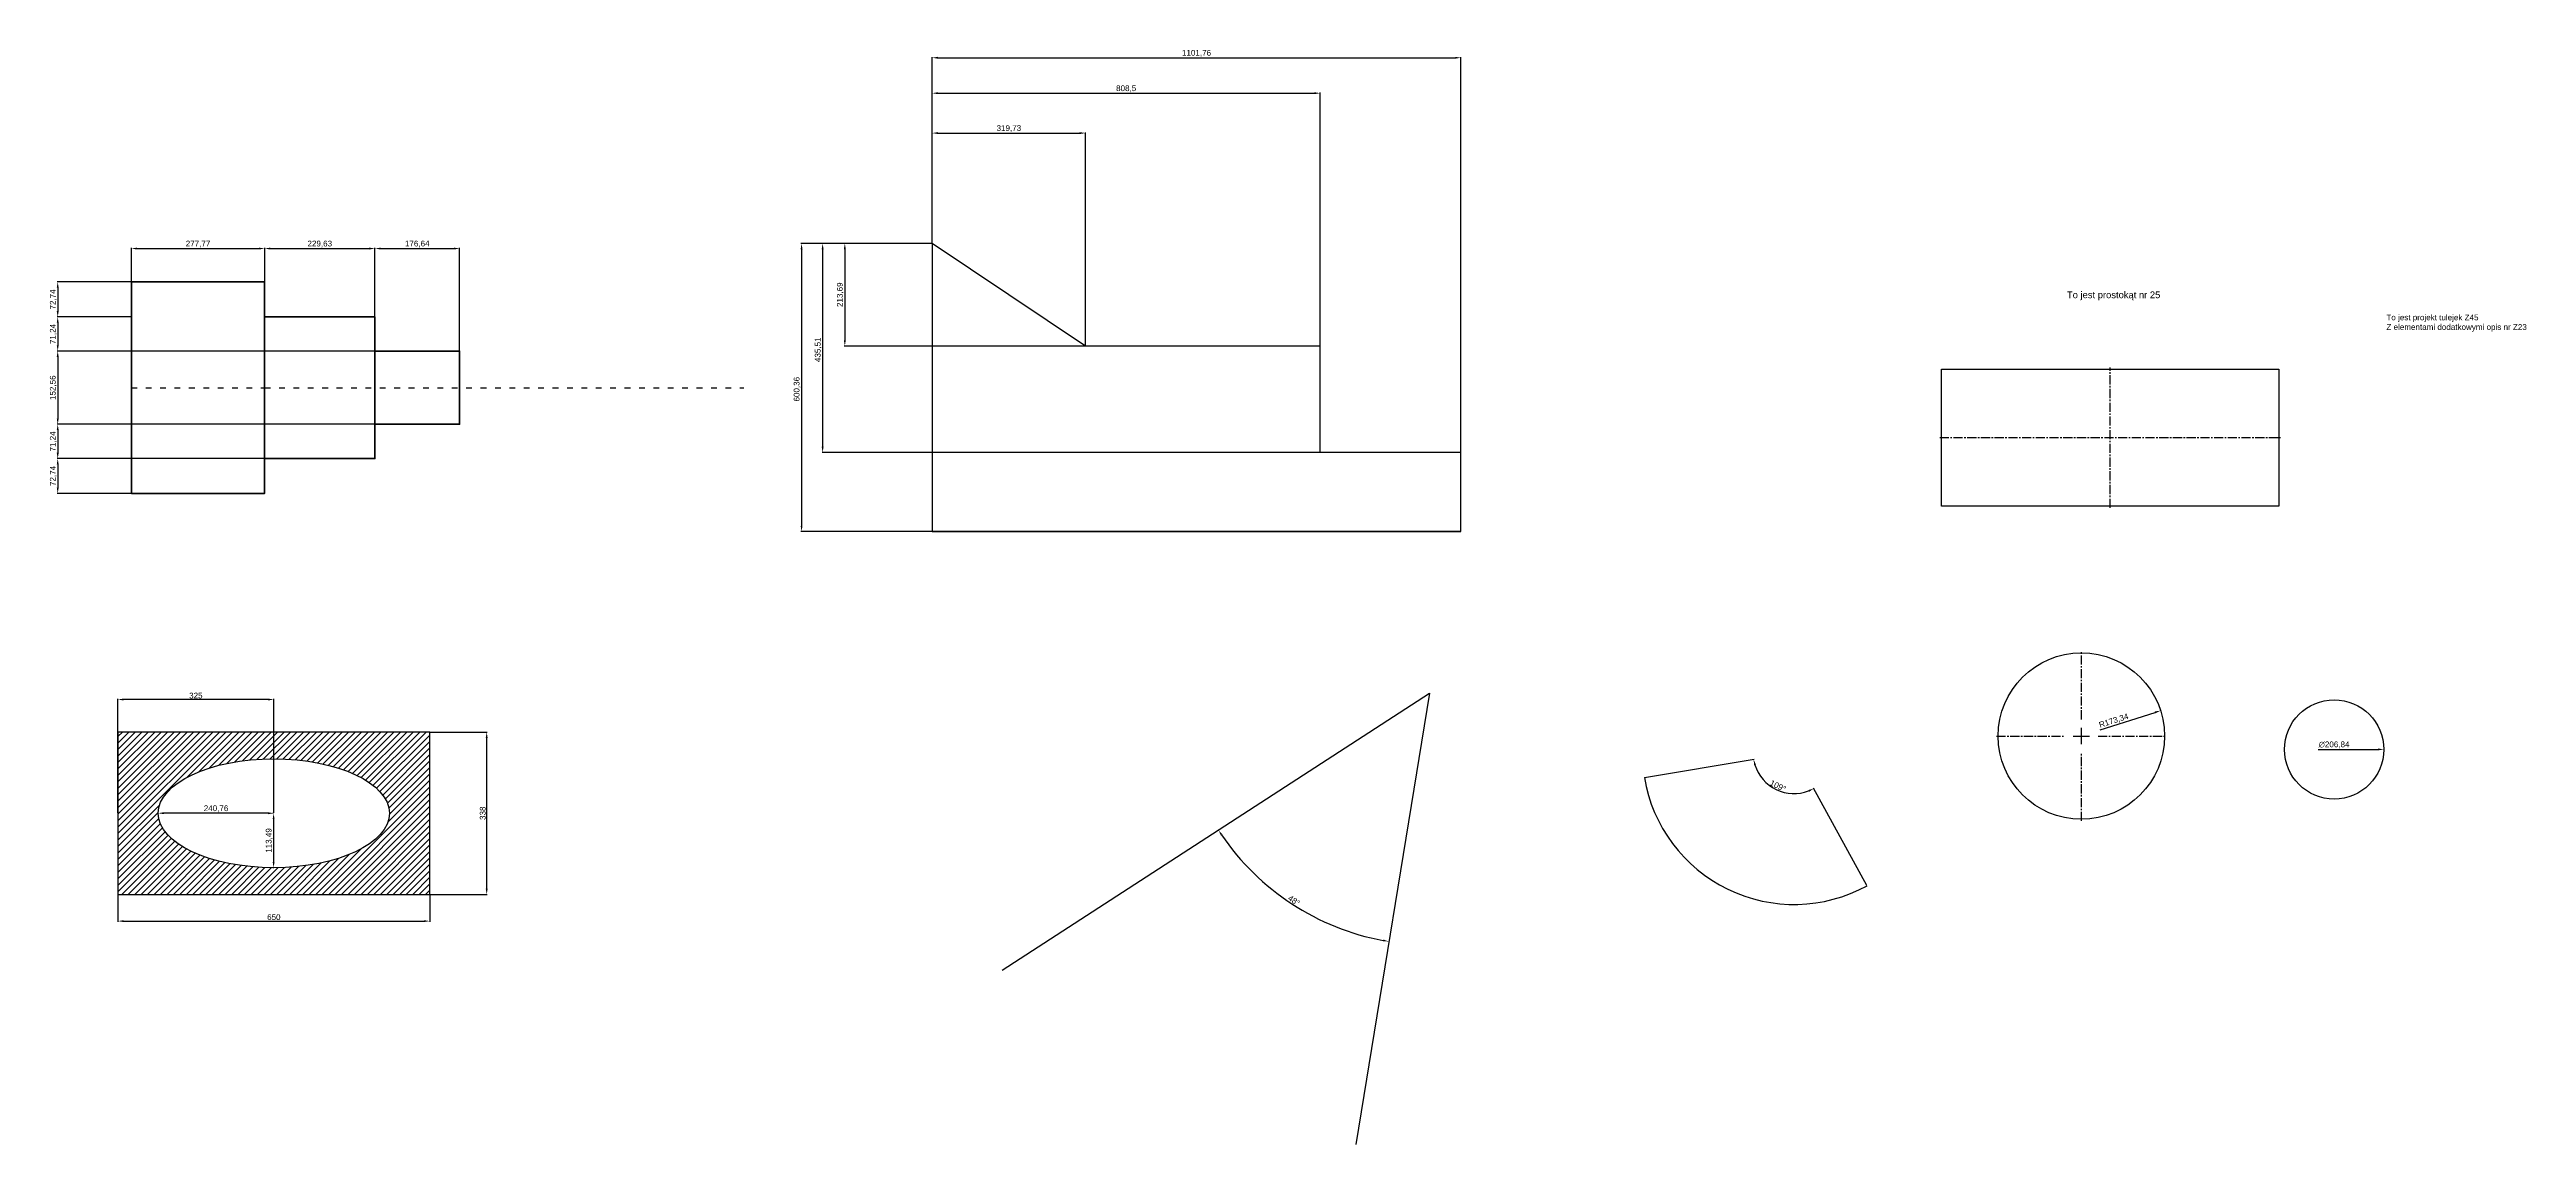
# Model space of a CAD drawing. Header units: millimetres. Extents: x 1310 to 6470, y 1653 to 3934.
import ezdxf

# ---------------------------------------------------------------- set-up
doc = ezdxf.new("R2010")
doc.units = ezdxf.units.MM
doc.linetypes.add('ACAD_ISO03W100', pattern=[30, 12, -18])
doc.linetypes.add('CENTER2', pattern=[28.575, 19.05, -3.175, 3.175, -3.175])
doc.styles.get("Standard").update_dxf_attribs({"font": 'arial.ttf'})
doc.dimstyles.new('belka', dxfattribs={"dimtxt": 12, "dimasz": 12, "dimexe": 1.25, "dimexo": 0.625, "dimgap": 2, "dimtad": 1, "dimtoh": 1, "dimtxsty": 'Standard', "dimcen": 12, "dimadec": 0, "dimazin": 0, "dimtfac": 1, "dimtmove": 0, "dimatfit": 3, "dimfxl": 1, "dimarcsym": 0})

# ---------------------------------------------------------------- blocks, each defined once
blk = doc.blocks.new('*D3')
at = {"color": 0, "lineweight": -2, "transparency": 16777216}
for p, q in [((1451.9, 2173.4), (1451.9, 2117.1)), ((2101.9, 2173.4), (2101.9, 2117.1)), ((1463.9, 2118.3), (2089.9, 2118.3))]:
    blk.add_line(p, q, dxfattribs=at)
at = {"color": 0, "transparency": 16777216}
for points in [[(1463.9, 2120.3), (1463.9, 2116.3), (1451.9, 2118.3)], [(2089.9, 2120.3), (2089.9, 2116.3), (2101.9, 2118.3)]]:
    blk.add_solid(points, dxfattribs=at)
at = {"layer": 'Defpoints', "color": 0, "transparency": 16777216}
for p in [(1451.9, 2174), (2101.9, 2174), (2101.9, 2118.3)]:
    blk.add_point(p, dxfattribs=at)
at = {"color": 0, "transparency": 16777216, "insert": (1776.9, 2126.5), "char_height": 12, "attachment_point": 5}
blk.add_mtext('650', dxfattribs=at)
blk = doc.blocks.new('*D4')
at = {"color": 0, "lineweight": -2, "transparency": 16777216}
for p, q in [((2102.5, 2512), (2221.6, 2512)), ((2220.4, 2186), (2220.4, 2500)), ((2102.5, 2174), (2221.6, 2174))]:
    blk.add_line(p, q, dxfattribs=at)
at = {"color": 0, "transparency": 16777216}
for points in [[(2218.4, 2500), (2222.4, 2500), (2220.4, 2512)], [(2218.4, 2186), (2222.4, 2186), (2220.4, 2174)]]:
    blk.add_solid(points, dxfattribs=at)
at = {"layer": 'Defpoints', "color": 0, "transparency": 16777216}
for p in [(2101.9, 2512), (2220.4, 2512), (2101.9, 2174)]:
    blk.add_point(p, dxfattribs=at)
at = {"color": 0, "transparency": 16777216, "insert": (2212.2, 2343), "char_height": 12, "attachment_point": 5, "rotation": 90}
blk.add_mtext('338', dxfattribs=at)
blk = doc.blocks.new('*D5')
at = {"color": 0, "lineweight": -2, "transparency": 16777216}
for p, q in [((1451.9, 2343.7), (1451.9, 2581.2)), ((1776.9, 2343.7), (1776.9, 2581.2)), ((1764.9, 2579.9), (1463.9, 2579.9))]:
    blk.add_line(p, q, dxfattribs=at)
at = {"color": 0, "transparency": 16777216}
for points in [[(1463.9, 2581.9), (1463.9, 2577.9), (1451.9, 2579.9)], [(1764.9, 2581.9), (1764.9, 2577.9), (1776.9, 2579.9)]]:
    blk.add_solid(points, dxfattribs=at)
at = {"layer": 'Defpoints', "color": 0, "transparency": 16777216}
for p in [(1451.9, 2579.9), (1451.9, 2343), (1776.9, 2343)]:
    blk.add_point(p, dxfattribs=at)
at = {"color": 0, "transparency": 16777216, "insert": (1614.4, 2588.1), "char_height": 12, "attachment_point": 5}
blk.add_mtext('325', dxfattribs=at)
blk = doc.blocks.new('*D6')
at = {"color": 0, "lineweight": -2, "transparency": 16777216}
for p, q in [((1536.1, 2343.7), (1536.1, 2344.3)), ((1764.9, 2343), (1548.1, 2343.1)), ((1776.9, 2343.7), (1776.9, 2344.3))]:
    blk.add_line(p, q, dxfattribs=at)
at = {"color": 0, "transparency": 16777216}
for points in [[(1548.1, 2345.1), (1548.1, 2341.1), (1536.1, 2343.1)], [(1764.9, 2345), (1764.9, 2341), (1776.9, 2343)]]:
    blk.add_solid(points, dxfattribs=at)
at = {"layer": 'Defpoints', "color": 0, "transparency": 16777216}
for p in [(1536.1, 2343.1), (1536.1, 2343.1), (1776.9, 2343)]:
    blk.add_point(p, dxfattribs=at)
at = {"color": 0, "transparency": 16777216, "insert": (1656.5, 2352.3), "char_height": 12, "attachment_point": 5, "rotation": 359.9868}
blk.add_mtext('240,76', dxfattribs=at)
blk = doc.blocks.new('*D7')
at = {"color": 0, "lineweight": -2, "transparency": 16777216}
for p, q in [((1776.3, 2343), (1775.1, 2343)), ((1776.4, 2331), (1776.4, 2241.5)), ((1776.2, 2229.5), (1775.1, 2229.5))]:
    blk.add_line(p, q, dxfattribs=at)
at = {"color": 0, "transparency": 16777216}
for points in [[(1774.4, 2331), (1778.4, 2331), (1776.4, 2343)], [(1774.4, 2241.5), (1778.4, 2241.5), (1776.4, 2229.5)]]:
    blk.add_solid(points, dxfattribs=at)
at = {"layer": 'Defpoints', "color": 0, "transparency": 16777216}
for p in [(1776.9, 2343), (1776.4, 2229.5), (1776.9, 2229.5)]:
    blk.add_point(p, dxfattribs=at)
at = {"color": 0, "transparency": 16777216, "insert": (1767.2, 2286.3), "char_height": 12, "attachment_point": 5, "rotation": 89.9868}
blk.add_mtext('113,49', dxfattribs=at)
blk = doc.blocks.new('*D8')
at = {"color": 0, "lineweight": -2, "transparency": 16777216}
for p, q in [((1480, 3450.4), (1480, 3520.7)), ((1492, 3519.4), (1745.8, 3519.4)), ((1757.8, 3450.4), (1757.8, 3520.7))]:
    blk.add_line(p, q, dxfattribs=at)
at = {"color": 0, "transparency": 16777216}
for points in [[(1492, 3521.4), (1492, 3517.4), (1480, 3519.4)], [(1745.8, 3521.4), (1745.8, 3517.4), (1757.8, 3519.4)]]:
    blk.add_solid(points, dxfattribs=at)
at = {"layer": 'Defpoints', "color": 0, "transparency": 16777216}
for p in [(1757.8, 3519.4), (1480, 3449.8), (1757.8, 3449.8)]:
    blk.add_point(p, dxfattribs=at)
at = {"color": 0, "transparency": 16777216, "insert": (1618.9, 3528.7), "char_height": 12, "attachment_point": 5}
blk.add_mtext('277,77', dxfattribs=at)
blk = doc.blocks.new('*D9')
at = {"color": 0, "lineweight": -2, "transparency": 16777216}
for p, q in [((1757.8, 3450.4), (1757.8, 3520.7)), ((1769.8, 3519.4), (1975.4, 3519.4)), ((1987.4, 3377.7), (1987.4, 3520.7))]:
    blk.add_line(p, q, dxfattribs=at)
at = {"color": 0, "transparency": 16777216}
for points in [[(1769.8, 3521.4), (1769.8, 3517.4), (1757.8, 3519.4)], [(1975.4, 3521.4), (1975.4, 3517.4), (1987.4, 3519.4)]]:
    blk.add_solid(points, dxfattribs=at)
at = {"layer": 'Defpoints', "color": 0, "transparency": 16777216}
for p in [(1987.4, 3519.4), (1757.8, 3449.8), (1987.4, 3377.1)]:
    blk.add_point(p, dxfattribs=at)
at = {"color": 0, "transparency": 16777216, "insert": (1872.6, 3528.7), "char_height": 12, "attachment_point": 5}
blk.add_mtext('229,63', dxfattribs=at)
blk = doc.blocks.new('*D10')
at = {"color": 0, "lineweight": -2, "transparency": 16777216}
for p, q in [((1987.4, 3377.7), (1987.4, 3520.7)), ((1999.4, 3519.4), (2152, 3519.4)), ((2164, 3306.4), (2164, 3520.7))]:
    blk.add_line(p, q, dxfattribs=at)
at = {"color": 0, "transparency": 16777216}
for points in [[(1999.4, 3521.4), (1999.4, 3517.4), (1987.4, 3519.4)], [(2152, 3521.4), (2152, 3517.4), (2164, 3519.4)]]:
    blk.add_solid(points, dxfattribs=at)
at = {"layer": 'Defpoints', "color": 0, "transparency": 16777216}
for p in [(2164, 3519.4), (1987.4, 3377.1), (2164, 3305.8)]:
    blk.add_point(p, dxfattribs=at)
at = {"color": 0, "transparency": 16777216, "insert": (2075.7, 3528.7), "char_height": 12, "attachment_point": 5}
blk.add_mtext('176,64', dxfattribs=at)
blk = doc.blocks.new('*D11')
at = {"color": 0, "lineweight": -2, "transparency": 16777216}
for p, q in [((1479.4, 3449.8), (1325.4, 3449.8)), ((1326.6, 3437.8), (1326.6, 3389.1)), ((1479.4, 3377.1), (1325.4, 3377.1))]:
    blk.add_line(p, q, dxfattribs=at)
at = {"color": 0, "transparency": 16777216}
for points in [[(1324.6, 3437.8), (1328.6, 3437.8), (1326.6, 3449.8)], [(1324.6, 3389.1), (1328.6, 3389.1), (1326.6, 3377.1)]]:
    blk.add_solid(points, dxfattribs=at)
at = {"layer": 'Defpoints', "color": 0, "transparency": 16777216}
for p in [(1480, 3449.8), (1326.6, 3377.1), (1480, 3377.1)]:
    blk.add_point(p, dxfattribs=at)
at = {"color": 0, "transparency": 16777216, "insert": (1317.4, 3413.4), "char_height": 12, "attachment_point": 5, "rotation": 90}
blk.add_mtext('72,74', dxfattribs=at)
blk = doc.blocks.new('*D12')
at = {"color": 0, "lineweight": -2, "transparency": 16777216}
for p, q in [((1479.4, 3377.1), (1325.4, 3377.1)), ((1326.6, 3365.1), (1326.6, 3317.8)), ((1986.8, 3305.8), (1325.4, 3305.8))]:
    blk.add_line(p, q, dxfattribs=at)
at = {"color": 0, "transparency": 16777216}
for points in [[(1324.6, 3365.1), (1328.6, 3365.1), (1326.6, 3377.1)], [(1324.6, 3317.8), (1328.6, 3317.8), (1326.6, 3305.8)]]:
    blk.add_solid(points, dxfattribs=at)
at = {"layer": 'Defpoints', "color": 0, "transparency": 16777216}
for p in [(1480, 3377.1), (1326.6, 3305.8), (1987.4, 3305.8)]:
    blk.add_point(p, dxfattribs=at)
at = {"color": 0, "transparency": 16777216, "insert": (1317.4, 3341.4), "char_height": 12, "attachment_point": 5, "rotation": 90}
blk.add_mtext('71,24', dxfattribs=at)
blk = doc.blocks.new('*D13')
at = {"color": 0, "lineweight": -2, "transparency": 16777216}
for p, q in [((1986.8, 3305.8), (1325.4, 3305.8)), ((1326.6, 3293.8), (1326.6, 3165.3)), ((1986.8, 3153.3), (1325.4, 3153.3))]:
    blk.add_line(p, q, dxfattribs=at)
at = {"color": 0, "transparency": 16777216}
for points in [[(1324.6, 3293.8), (1328.6, 3293.8), (1326.6, 3305.8)], [(1324.6, 3165.3), (1328.6, 3165.3), (1326.6, 3153.3)]]:
    blk.add_solid(points, dxfattribs=at)
at = {"layer": 'Defpoints', "color": 0, "transparency": 16777216}
for p in [(1987.4, 3305.8), (1326.6, 3153.3), (1987.4, 3153.3)]:
    blk.add_point(p, dxfattribs=at)
at = {"color": 0, "transparency": 16777216, "insert": (1317.4, 3229.5), "char_height": 12, "attachment_point": 5, "rotation": 90}
blk.add_mtext('152,56', dxfattribs=at)
blk = doc.blocks.new('*D14')
at = {"color": 0, "lineweight": -2, "transparency": 16777216}
for p, q in [((1986.8, 3153.3), (1325.4, 3153.3)), ((1326.6, 3141.3), (1326.6, 3094)), ((1757.1, 3082), (1325.4, 3082))]:
    blk.add_line(p, q, dxfattribs=at)
at = {"color": 0, "transparency": 16777216}
for points in [[(1324.6, 3141.3), (1328.6, 3141.3), (1326.6, 3153.3)], [(1324.6, 3094), (1328.6, 3094), (1326.6, 3082)]]:
    blk.add_solid(points, dxfattribs=at)
at = {"layer": 'Defpoints', "color": 0, "transparency": 16777216}
for p in [(1987.4, 3153.3), (1326.6, 3082), (1757.8, 3082)]:
    blk.add_point(p, dxfattribs=at)
at = {"color": 0, "transparency": 16777216, "insert": (1317.4, 3117.6), "char_height": 12, "attachment_point": 5, "rotation": 90}
blk.add_mtext('71,24', dxfattribs=at)
blk = doc.blocks.new('*D15')
at = {"color": 0, "lineweight": -2, "transparency": 16777216}
for p, q in [((1757.1, 3082), (1325.4, 3082)), ((1326.6, 3070), (1326.6, 3021.3)), ((1757.1, 3009.3), (1325.4, 3009.3))]:
    blk.add_line(p, q, dxfattribs=at)
at = {"color": 0, "transparency": 16777216}
for points in [[(1324.6, 3070), (1328.6, 3070), (1326.6, 3082)], [(1324.6, 3021.3), (1328.6, 3021.3), (1326.6, 3009.3)]]:
    blk.add_solid(points, dxfattribs=at)
at = {"layer": 'Defpoints', "color": 0, "transparency": 16777216}
for p in [(1757.8, 3082), (1326.6, 3009.3), (1757.8, 3009.3)]:
    blk.add_point(p, dxfattribs=at)
at = {"color": 0, "transparency": 16777216, "insert": (1317.4, 3045.7), "char_height": 12, "attachment_point": 5, "rotation": 90}
blk.add_mtext('72,74', dxfattribs=at)
blk = doc.blocks.new('*D16')
at = {"color": 0, "lineweight": -2, "transparency": 16777216}
for p, q in [((3148.5, 3530.7), (3148.5, 3761.3)), ((3160.5, 3760), (3456.2, 3760)), ((3468.2, 3317), (3468.2, 3761.3))]:
    blk.add_line(p, q, dxfattribs=at)
at = {"color": 0, "transparency": 16777216}
for points in [[(3160.5, 3762), (3160.5, 3758), (3148.5, 3760)], [(3456.2, 3762), (3456.2, 3758), (3468.2, 3760)]]:
    blk.add_solid(points, dxfattribs=at)
at = {"layer": 'Defpoints', "color": 0, "transparency": 16777216}
for p in [(3468.2, 3760), (3148.5, 3530.1), (3468.2, 3316.4)]:
    blk.add_point(p, dxfattribs=at)
at = {"color": 0, "transparency": 16777216, "insert": (3308.4, 3769.3), "char_height": 12, "attachment_point": 5}
blk.add_mtext('319,73', dxfattribs=at)
blk = doc.blocks.new('*D17')
at = {"color": 0, "lineweight": -2, "transparency": 16777216}
for p, q in [((3148.5, 3530.7), (3148.5, 3844.4)), ((3160.5, 3843.1), (3945, 3843.1)), ((3957, 3317), (3957, 3844.4))]:
    blk.add_line(p, q, dxfattribs=at)
at = {"color": 0, "transparency": 16777216}
for points in [[(3160.5, 3845.1), (3160.5, 3841.1), (3148.5, 3843.1)], [(3945, 3845.1), (3945, 3841.1), (3957, 3843.1)]]:
    blk.add_solid(points, dxfattribs=at)
at = {"layer": 'Defpoints', "color": 0, "transparency": 16777216}
for p in [(3957, 3843.1), (3148.5, 3530.1), (3957, 3316.4)]:
    blk.add_point(p, dxfattribs=at)
at = {"color": 0, "transparency": 16777216, "insert": (3552.8, 3852.3), "char_height": 12, "attachment_point": 5}
blk.add_mtext('808,5', dxfattribs=at)
blk = doc.blocks.new('*D18')
at = {"color": 0, "lineweight": -2, "transparency": 16777216}
for p, q in [((3148.5, 3530.7), (3148.5, 3918.2)), ((3160.5, 3916.9), (4238.3, 3916.9)), ((4250.3, 3095.2), (4250.3, 3918.2))]:
    blk.add_line(p, q, dxfattribs=at)
at = {"color": 0, "transparency": 16777216}
for points in [[(3160.5, 3918.9), (3160.5, 3914.9), (3148.5, 3916.9)], [(4238.3, 3918.9), (4238.3, 3914.9), (4250.3, 3916.9)]]:
    blk.add_solid(points, dxfattribs=at)
at = {"layer": 'Defpoints', "color": 0, "transparency": 16777216}
for p in [(4250.3, 3916.9), (3148.5, 3530.1), (4250.3, 3094.6)]:
    blk.add_point(p, dxfattribs=at)
at = {"color": 0, "transparency": 16777216, "insert": (3699.4, 3926.1), "char_height": 12, "attachment_point": 5}
blk.add_mtext('1101,76', dxfattribs=at)
blk = doc.blocks.new('*D19')
at = {"color": 0, "lineweight": -2, "transparency": 16777216}
for p, q in [((3147.9, 3530.1), (2965.3, 3530.1)), ((2966.6, 3518.1), (2966.6, 3328.4)), ((3467.6, 3316.4), (2965.3, 3316.4))]:
    blk.add_line(p, q, dxfattribs=at)
at = {"color": 0, "transparency": 16777216}
for points in [[(2964.6, 3518.1), (2968.6, 3518.1), (2966.6, 3530.1)], [(2964.6, 3328.4), (2968.6, 3328.4), (2966.6, 3316.4)]]:
    blk.add_solid(points, dxfattribs=at)
at = {"layer": 'Defpoints', "color": 0, "transparency": 16777216}
for p in [(3148.5, 3530.1), (2966.6, 3316.4), (3468.2, 3316.4)]:
    blk.add_point(p, dxfattribs=at)
at = {"color": 0, "transparency": 16777216, "insert": (2957.3, 3423.2), "char_height": 12, "attachment_point": 5, "rotation": 90}
blk.add_mtext('213,69', dxfattribs=at)
blk = doc.blocks.new('*D20')
at = {"color": 0, "lineweight": -2, "transparency": 16777216}
for p, q in [((3147.9, 3530.1), (2919.2, 3530.1)), ((2920.4, 3518.1), (2920.4, 3106.6)), ((3956.4, 3094.6), (2919.2, 3094.6))]:
    blk.add_line(p, q, dxfattribs=at)
at = {"color": 0, "transparency": 16777216}
for points in [[(2918.4, 3518.1), (2922.4, 3518.1), (2920.4, 3530.1)], [(2918.4, 3106.6), (2922.4, 3106.6), (2920.4, 3094.6)]]:
    blk.add_solid(points, dxfattribs=at)
at = {"layer": 'Defpoints', "color": 0, "transparency": 16777216}
for p in [(3148.5, 3530.1), (2920.4, 3094.6), (3957, 3094.6)]:
    blk.add_point(p, dxfattribs=at)
at = {"color": 0, "transparency": 16777216, "insert": (2911.2, 3308.6), "char_height": 12, "attachment_point": 5, "rotation": 90}
blk.add_mtext('435,51', dxfattribs=at)
blk = doc.blocks.new('*D21')
at = {"color": 0, "lineweight": -2, "transparency": 16777216}
for p, q in [((3147.9, 3530.1), (2875.2, 3530.1)), ((2876.5, 3518.1), (2876.5, 2941.7)), ((4249.6, 2929.7), (2875.2, 2929.7))]:
    blk.add_line(p, q, dxfattribs=at)
at = {"color": 0, "transparency": 16777216}
for points in [[(2874.5, 3518.1), (2878.5, 3518.1), (2876.5, 3530.1)], [(2874.5, 2941.7), (2878.5, 2941.7), (2876.5, 2929.7)]]:
    blk.add_solid(points, dxfattribs=at)
at = {"layer": 'Defpoints', "color": 0, "transparency": 16777216}
for p in [(3148.5, 3530.1), (2876.5, 2929.7), (4250.3, 2929.7)]:
    blk.add_point(p, dxfattribs=at)
at = {"color": 0, "transparency": 16777216, "insert": (2867.2, 3226.4), "char_height": 12, "attachment_point": 5, "rotation": 90}
blk.add_mtext('600,36', dxfattribs=at)
blk = doc.blocks.new('*D22')
at = {"color": 0, "lineweight": -2, "transparency": 16777216}
blk.add_arc((4184.7, 2593), 524, 214.2348, 259.4169, dxfattribs=at)
at = {"color": 0, "transparency": 16777216}
for points in [[(3749.9, 2297.1), (3753.2, 2299.3), (3744.9, 2308.2)], [(4088.8, 2079.9), (4088.1, 2075.9), (4100.3, 2075.8)]]:
    blk.add_solid(points, dxfattribs=at)
at = {"layer": 'Defpoints', "color": 0, "transparency": 16777216}
for p in [(4184.7, 2593), (4184.7, 2593), (3840, 2198.4), (3294.1, 2016.3), (4031.3, 1653)]:
    blk.add_point(p, dxfattribs=at)
at = {"color": 0, "transparency": 16777216, "insert": (3902.5, 2161.2), "char_height": 12, "attachment_point": 5, "rotation": 326.8258}
blk.add_mtext('48°', dxfattribs=at)
blk = doc.blocks.new('*D24')
at = {"color": 0, "lineweight": -2, "transparency": 16777216}
for p, q in [((4633.1, 2417.5), (4861.5, 2455.6)), ((5096.2, 2192.4), (4985.1, 2395.6))]:
    blk.add_line(p, q, dxfattribs=at)
blk.add_arc((4944.6, 2469.5), 85.6, 197.5261, 290.6321, dxfattribs=at)
at = {"color": 0, "transparency": 16777216}
for points in [[(4861.1, 2443.3), (4865, 2444.2), (4860.2, 2455.4)], [(4973.9, 2391.3), (4975.6, 2387.6), (4985.7, 2394.5)]]:
    blk.add_solid(points, dxfattribs=at)
at = {"layer": 'Defpoints', "color": 0, "transparency": 16777216}
for p in [(4944.6, 2469.5), (4632.5, 2417.4), (4885.1, 2408.1), (5096.5, 2191.9)]:
    blk.add_point(p, dxfattribs=at)
at = {"color": 0, "transparency": 16777216, "insert": (4910.8, 2399.9), "char_height": 12, "attachment_point": 5, "rotation": 334.0791}
blk.add_mtext('109°', dxfattribs=at)
blk = doc.blocks.new('*D25')
at = {"color": 0, "lineweight": -2, "transparency": 16777216}
blk.add_line((5582.4, 2516.5), (5696.7, 2553.2), dxfattribs=at)
at = {"color": 0, "transparency": 16777216}
blk.add_solid([(5696, 2555.1), (5697.3, 2551.2), (5708.1, 2556.8)], dxfattribs=at)
at = {"layer": 'Defpoints', "color": 0, "transparency": 16777216}
for p in [(5708.1, 2556.8), (5543, 2503.9)]:
    blk.add_point(p, dxfattribs=at)
at = {"color": 0, "transparency": 16777216, "insert": (5610.7, 2535.3), "char_height": 12, "attachment_point": 5, "rotation": 17.7723}
blk.add_mtext('R173,34', dxfattribs=at)
blk = doc.blocks.new('*D26')
at = {"color": 0, "lineweight": -2, "transparency": 16777216}
blk.add_line((6036.2, 2476), (6161.1, 2476), dxfattribs=at)
at = {"color": 0, "transparency": 16777216}
blk.add_solid([(6161.1, 2478), (6161.1, 2474), (6173.1, 2476)], dxfattribs=at)
at = {"layer": 'Defpoints', "color": 0, "transparency": 16777216}
for p in [(5966.2, 2476), (6173.1, 2476)]:
    blk.add_point(p, dxfattribs=at)
at = {"color": 0, "transparency": 16777216, "insert": (6069.6, 2485.4), "char_height": 12, "attachment_point": 5}
blk.add_mtext('∅206,84', dxfattribs=at)
blk = doc.blocks.new('*U27')
at = {"color": 0, "linetype": 'CENTER2', "transparency": 16777216}
for p, q in [((0, 34.7), (0, 176.8)), ((-176.8, 0), (-34.7, 0)), ((34.7, 0), (176.8, 0)), ((0, -176.8), (0, -34.7))]:
    blk.add_line(p, q, dxfattribs=at)
at = {"color": 0, "linetype": 'Continuous', "transparency": 16777216}
for p, q in [((-17.3, 0), (17.3, 0)), ((0, -17.3), (0, 17.3))]:
    blk.add_line(p, q, dxfattribs=at)
blk = doc.blocks.new('*U28')
at = {"color": 0, "linetype": 'CENTER2', "transparency": 16777216}
blk.add_line((-355.1, 0), (355.1, 0), dxfattribs=at)
blk = doc.blocks.new('*U29')
at = {"color": 0, "linetype": 'CENTER2', "transparency": 16777216}
blk.add_line((0, -146.2), (0, 146.2), dxfattribs=at)

msp = doc.modelspace()

# ---------------------------------------------------------------- hatches: boundary and pattern name
h = msp.add_hatch()
h.set_pattern_fill('ANSI31', color=256, scale=3)
h.paths.add_polyline_path([(2101.895, 2512.033), (1451.895, 2512.033), (1451.895, 2174.033), (2101.895, 2174.033)])
edge = h.paths.add_edge_path(flags=16)
edge.add_ellipse((1776.895, 2343.033), major_axis=(240.764, -0.055), ratio=0.47138678, start_angle=0, end_angle=360)

# ---------------------------------------------------------------- linework, layer by layer
at = {"linetype": 'ACAD_ISO03W100'}
for p, q in [((1479.998, 3229.537), (1757.772, 3229.537)), ((1757.772, 3229.537), (2756.149, 3229.537))]:
    msp.add_line(p, q, dxfattribs=at)
for points in [[(3148.505, 3530.073), (3148.505, 2929.717), (4250.265, 2929.717), (4250.265, 3094.56), (3957.006, 3094.56), (3957.006, 3316.386), (3468.239, 3316.386), (3148.505, 3530.073)], [(3294.136, 2016.341), (4184.721, 2592.984), (4031.287, 1653.022)]]:
    msp.add_lwpolyline(points)
at = {"lineweight": 40}
for points in [[(1479.998, 3449.791), (1757.772, 3449.791), (1757.772, 3009.283), (1479.998, 3009.283)], [(1757.772, 3377.055), (1987.405, 3377.055), (1987.405, 3082.019), (1757.772, 3082.019)], [(1987.405, 3305.818), (2164.045, 3305.818), (2164.045, 3153.256), (1987.405, 3153.256)]]:
    msp.add_lwpolyline(points, close=True, dxfattribs=at)
for points in [[(5251.603, 3268.179), (5954.74, 3268.179), (5954.74, 2982.729), (5251.603, 2982.729)], [(1451.895, 2174.033), (2101.895, 2174.033), (2101.895, 2512.033), (1451.895, 2512.033)]]:
    msp.add_lwpolyline(points, close=True)
for centre, radius in [((5543.019, 2503.905), 173.341), ((6069.646, 2475.997), 103.419)]:
    msp.add_circle(centre, radius)
msp.add_arc((4944.628, 2469.529), 316.489, 189.483424, 298.674812)
msp.add_ellipse((1776.895, 2343.033), major_axis=(240.764, -0.055), ratio=0.47138678)

# ---------------------------------------------------------------- block references
at = {"linetype": 'CENTER2'}
for name, p in [('*U29', (5603.171, 3125.454)), ('*U28', (5603.171, 3125.454)), ('*U27', (5543.019, 2503.905))]:
    msp.add_blockref(name, p, dxfattribs=at)

# ---------------------------------------------------------------- texts
msp.add_text('To jest prostokąt nr 25', height=14).set_placement((5513.029, 3416.008))
at = {"insert": (6178.651, 3381.955), "char_height": 12, "attachment_point": 1}
msp.add_mtext_dynamic_manual_height_columns('To jest projekt tulejek Z45\\PZ elementami dodatkowymi opis nr Z23', width=631.93773, gutter_width=196.101, heights=[0], dxfattribs=at)

# ---------------------------------------------------------------- dimensions: what is measured, and where the dimension line sits
for base, p2, picture, middle in [((4250.265, 3916.908), (4250.265, 3094.56), '*D18', (3699.385, 3916.908)), ((3957.006, 3843.128), (3957.006, 3316.386), '*D17', (3552.755, 3843.128))]:
    dim = msp.add_linear_dim(base=base, p1=(3148.505, 3530.073), p2=p2, dimstyle='belka')
    dim.commit()
    dim.dimension.update_dxf_attribs({"geometry": picture, "text_midpoint": middle, "dimtype": 160})
for base, p1, p2, picture, middle in [((3468.239, 3760.039), (3148.505, 3530.073), (3468.239, 3316.386), '*D16', (3308.372, 3769.251)), ((1757.772, 3519.44), (1479.998, 3449.791), (1757.772, 3449.791), '*D8', (1618.885, 3528.651)), ((1987.405, 3519.44), (1757.772, 3449.791), (1987.405, 3377.055), '*D9', (1872.588, 3528.651)), ((2164.045, 3519.44), (1987.405, 3377.055), (2164.045, 3305.818), '*D10', (2075.725, 3528.651)), ((1451.895, 2579.943), (1776.895, 2343.033), (1451.895, 2343.033), '*D5', (1614.395, 2588.074)), ((2101.895, 2118.323), (1451.895, 2174.033), (2101.895, 2174.033), '*D3', (1776.895, 2126.45))]:
    dim = msp.add_linear_dim(base=base, p1=p1, p2=p2, dimstyle='belka')
    dim.commit()
    dim.dimension.update_dxf_attribs({"geometry": picture, "text_midpoint": middle})
for base, p2, picture, middle in [((2876.455, 2929.717), (4250.265, 2929.717), '*D21', (2876.455, 3226.434)), ((2920.429, 3094.56), (3957.006, 3094.56), '*D20', (2920.429, 3308.624))]:
    dim = msp.add_linear_dim(base=base, p1=(3148.505, 3530.073), p2=p2, angle=90, dimstyle='belka')
    dim.commit()
    dim.dimension.update_dxf_attribs({"geometry": picture, "text_midpoint": middle, "dimtype": 160})
for base, p1, p2, picture, middle in [((2966.557, 3316.386), (3148.505, 3530.073), (3468.239, 3316.386), '*D19', (2957.345, 3423.229)), ((1326.634, 3377.055), (1479.998, 3449.791), (1479.998, 3377.055), '*D11', (1317.423, 3413.423)), ((1326.634, 3305.818), (1479.998, 3377.055), (1987.405, 3305.818), '*D12', (1317.423, 3341.436)), ((1326.634, 3153.256), (1987.405, 3305.818), (1987.405, 3153.256), '*D13', (1317.423, 3229.537)), ((1326.634, 3082.019), (1987.405, 3153.256), (1757.772, 3082.019), '*D14', (1317.423, 3117.638)), ((1326.634, 3009.283), (1757.772, 3082.019), (1757.772, 3009.283), '*D15', (1317.423, 3045.651)), ((2220.363, 2512.033), (2101.895, 2174.033), (2101.895, 2512.033), '*D4', (2212.232, 2343.033))]:
    dim = msp.add_linear_dim(base=base, p1=p1, p2=p2, angle=90, dimstyle='belka')
    dim.commit()
    dim.dimension.update_dxf_attribs({"geometry": picture, "text_midpoint": middle})
dim = msp.add_angular_dim_2l(base=(3839.98, 2198.383), line1=((4184.721, 2592.984), (4031.287, 1653.022)), line2=((3294.136, 2016.341), (4184.721, 2592.984)), dimstyle='belka', override={"dimscale": 0})
dim.commit()
dim.dimension.update_dxf_attribs({"geometry": '*D22', "text_midpoint": (3902.453, 2161.208)})
dim = msp.add_radius_dim(center=(5543.019, 2503.905), mpoint=(5708.087, 2556.814), dimstyle='belka')
dim.commit()
dim.dimension.update_dxf_attribs({"geometry": '*D25', "text_midpoint": (5613.502, 2526.497), "dimtype": 164})
dim = msp.add_diameter_dim_2p(p1=(5966.227, 2475.997), p2=(6173.066, 2475.997), dimstyle='belka')
dim.commit()
dim.dimension.update_dxf_attribs({"geometry": '*D26', "text_midpoint": (6069.646, 2475.997), "dimtype": 163})
dim = msp.add_angular_dim_3p(base=(4885.067, 2408.108), center=(4944.628, 2469.529), p1=(4632.465, 2417.383), p2=(5096.492, 2191.855), dimstyle='belka')
dim.commit()
dim.dimension.update_dxf_attribs({"geometry": '*D24', "text_midpoint": (4910.781, 2399.887)})
for p2, distance, picture, middle in [((1536.131, 2343.089), 0, '*D6', (1656.515, 2352.273)), ((1776.869, 2229.541), -0.509, '*D7', (1767.161, 2286.289))]:
    dim = msp.add_aligned_dim(p1=(1776.895, 2343.033), p2=p2, distance=distance, dimstyle='belka')
    dim.commit()
    dim.dimension.update_dxf_attribs({"geometry": picture, "text_midpoint": middle})

doc.saveas('drawing.dxf')
